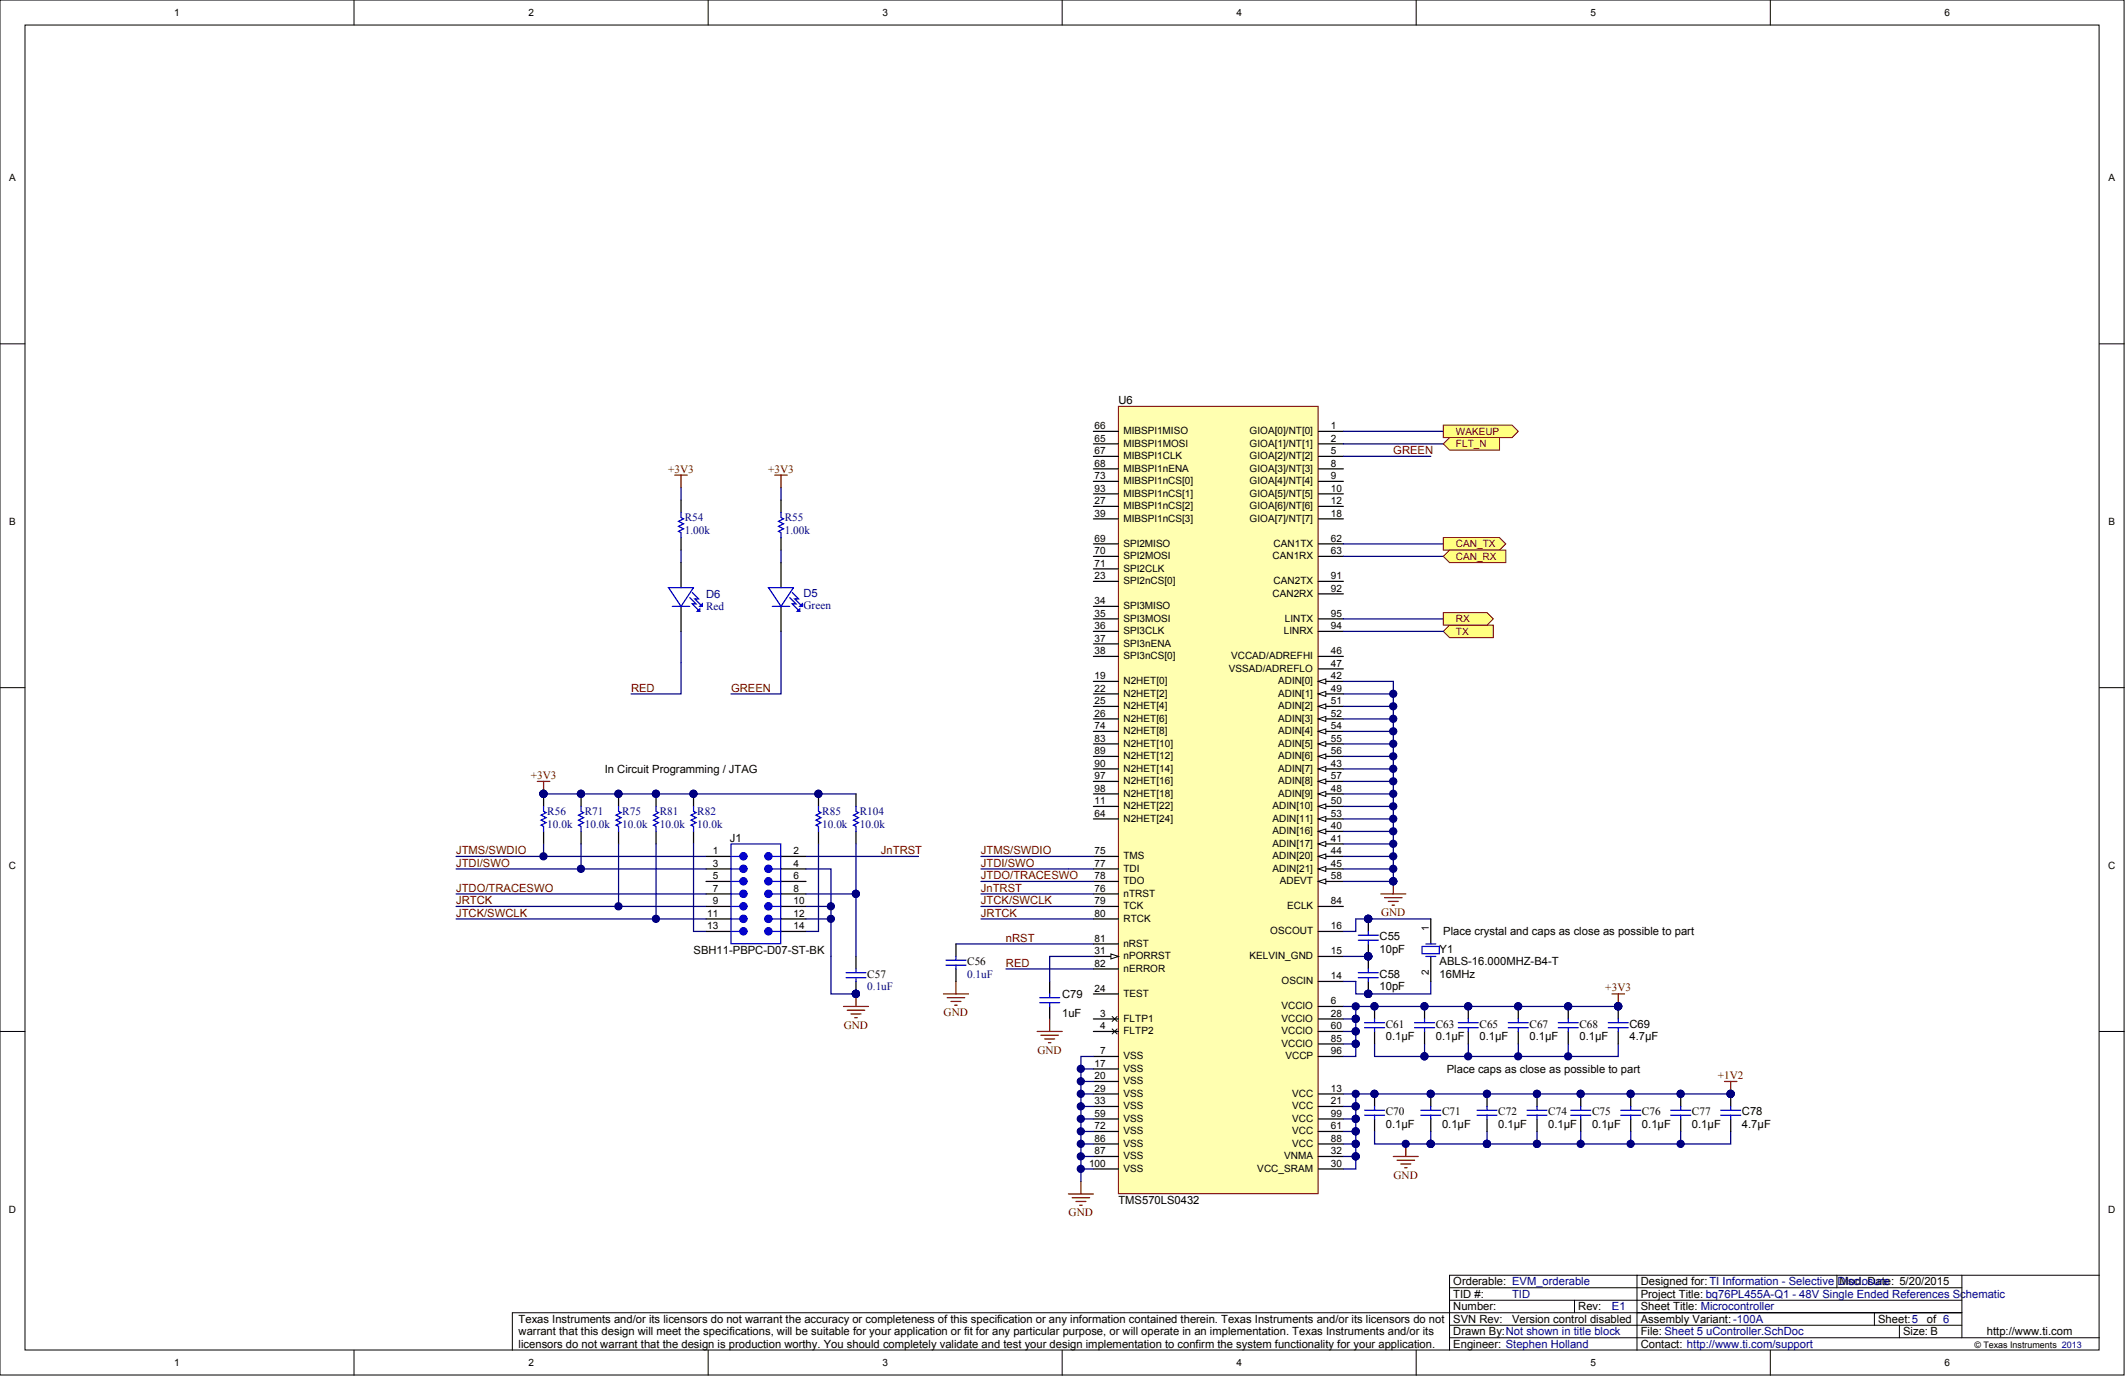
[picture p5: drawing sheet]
<svg xmlns="http://www.w3.org/2000/svg" width="431mm" height="279mm" viewBox="0 0 431 279" stroke-linecap="round" stroke-linejoin="round" font-family="sans-serif">
<defs><g id="words">
<g font-size="2.3">
<text x="227" y="82">U6</text>
<text x="122.7" y="156.8">In Circuit Programming / JTAG</text>
<text x="148.1" y="170.8">J1</text>
<text x="280" y="190.8">C55</text>
<text x="292.9" y="189.8">Place crystal and caps as close as possible to part</text>
<text x="140.7" y="193.6">SBH11-PBPC-D07-ST-BK</text>
<text x="196.3" y="195.8">C56</text>
<text x="280" y="193.3">10pF</text>
<text x="292.1" y="193.3">Y1</text>
<text x="292.1" y="195.9">ABLS-16.000MHZ-B4-T</text>
<text x="176" y="198.4">C57</text>
<text x="215.6" y="202.5">C79</text>
<text x="280" y="201">10pF</text>
<text x="280" y="198.4">C58</text>
<text x="292.1" y="198.4">16MHz</text>
<text x="215.6" y="206.3">1uF</text>
<text x="281.2" y="208.5">C61</text>
<text x="291.4" y="208.5">C63</text>
<text x="300.3" y="208.5">C65</text>
<text x="310.4" y="208.5">C67</text>
<text x="320.5" y="208.5">C68</text>
<text x="330.7" y="208.6">C69</text>
<text x="281.2" y="211.1">0.1µF</text>
<text x="291.4" y="211.1">0.1µF</text>
<text x="300.3" y="211.1">0.1µF</text>
<text x="310.4" y="211.1">0.1µF</text>
<text x="320.5" y="211.1">0.1µF</text>
<text x="330.7" y="211.1">4.7µF</text>
<text x="293.6" y="217.7">Place caps as close as possible to part</text>
<text x="281.2" y="226.3">C70</text>
<text x="292.6" y="226.3">C71</text>
<text x="304.1" y="226.3">C72</text>
<text x="314.2" y="226.3">C74</text>
<text x="323.1" y="226.3">C75</text>
<text x="333.2" y="226.3">C76</text>
<text x="343.4" y="226.3">C77</text>
<text x="353.5" y="226.3">C78</text>
<text x="281.2" y="228.9">0.1µF</text>
<text x="292.6" y="228.9">0.1µF</text>
<text x="304.1" y="228.9">0.1µF</text>
<text x="314.2" y="228.9">0.1µF</text>
<text x="323.1" y="228.9">0.1µF</text>
<text x="333.2" y="228.9">0.1µF</text>
<text x="343.4" y="228.9">0.1µF</text>
<text x="353.5" y="228.9">4.7µF</text>
<text x="227" y="244.3">TMS570LS0432</text>
<text x="294.9" y="263.4">TID #:</text>
<text x="294.9" y="260.8">Orderable: EVM_orderable</text>
<text x="333" y="263.4">Project Title: bq76PL455A-Q1 - 48V Single Ended References Schematic</text>
<text x="333" y="260.8">Designed for: TI Information - Selective Disclosure</text>
<text x="373.3" y="260.8">Mod. Date: 5/20/2015</text>
<text x="105.2" y="268.4">Texas Instruments and/or its licensors do not warrant the accuracy or completeness of this specification or any information contained therein. Texas Instruments and/or its licensors do not</text>
<text x="294.9" y="268.4">SVN Rev:</text>
<text x="294.9" y="265.9">Number:</text>
<text x="306.8" y="268.4">Version control disabled</text>
<text x="320.3" y="265.9">Rev:</text>
<text x="333" y="265.9">Sheet Title: Microcontroller</text>
<text x="333" y="268.4">Assembly Variant: -100A</text>
<text x="381.2" y="268.4">Sheet:5</text>
<text x="391" y="268.4">of 6</text>
<text x="105.2" y="271">warrant that this design will meet the specifications, will be suitable for your application or fit for any particular purpose, or will operate in an implementation. Texas Instruments and/or its</text>
<text x="105.2" y="273.5">licensors do not warrant that the design is production worthy. You should completely validate and test your design implementation to confirm the system functionality for your application.</text>
<text x="294.9" y="271">Drawn By:Not shown in title block</text>
<text x="294.9" y="273.5">Engineer: Stephen Holland</text>
<text x="333" y="271">File: Sheet 5 uController.SchDoc</text>
<text x="333" y="273.5">Contact: http://www.ti.com/support</text>
<text x="386.2" y="271">Size: B</text>
<text x="403.2" y="271">http://www.ti.com</text>
</g>
<g font-size="2.3" fill="#800000">
<text x="135.6" y="95.9">+3V3</text>
<text x="155.9" y="95.9">+3V3</text>
<text x="282.8" y="92.1">GREEN</text>
<text x="128.1" y="140.3">RED</text>
<text x="148.4" y="140.3">GREEN</text>
<text x="107.7" y="158">+3V3</text>
<text x="92.6" y="173.3">JTMS/SWDIO</text>
<text x="178.8" y="173.3">JnTRST</text>
<text x="199.1" y="173.3">JTMS/SWDIO</text>
<text x="92.6" y="175.8">JTDI/SWO</text>
<text x="199.1" y="175.8">JTDI/SWO</text>
<text x="199.1" y="178.4">JTDO/TRACESWO</text>
<text x="92.6" y="186">JTCK/SWCLK</text>
<text x="92.6" y="180.9">JTDO/TRACESWO</text>
<text x="92.6" y="183.5">JRTCK</text>
<text x="199.1" y="183.5">JTCK/SWCLK</text>
<text x="199.1" y="180.9">JnTRST</text>
<text x="199.1" y="186">JRTCK</text>
<text x="280.3" y="185.9">GND</text>
<text x="204.1" y="191.1">nRST</text>
<text x="204.1" y="196.1">RED</text>
<text x="325.8" y="201.2">+3V3</text>
<text x="171.2" y="208.8">GND</text>
<text x="191.5" y="206.2">GND</text>
<text x="210.5" y="213.9">GND</text>
<text x="348.6" y="218.9">+1V2</text>
<text x="282.8" y="239.2">GND</text>
<text x="216.9" y="246.8">GND</text>
</g>
<g font-size="2.3" fill="#000080">
<text x="139" y="105.8">R54</text>
<text x="159.3" y="105.8">R55</text>
<text x="139" y="108.3">1.00k</text>
<text x="159.3" y="108.3">1.00k</text>
<text x="143.3" y="123.8">Red</text>
<text x="143.3" y="121.3">D6</text>
<text x="163.1" y="123.5">Green</text>
<text x="163.1" y="121.1">D5</text>
<text x="111.1" y="167.9">10.0k</text>
<text x="111.1" y="165.4">R56</text>
<text x="118.7" y="167.9">10.0k</text>
<text x="118.7" y="165.4">R71</text>
<text x="126.3" y="167.9">10.0k</text>
<text x="126.3" y="165.4">R75</text>
<text x="133.9" y="167.9">10.0k</text>
<text x="133.9" y="165.4">R81</text>
<text x="141.5" y="167.9">10.0k</text>
<text x="141.5" y="165.4">R82</text>
<text x="166.9" y="167.9">10.0k</text>
<text x="166.9" y="165.4">R85</text>
<text x="174.5" y="167.9">10.0k</text>
<text x="174.5" y="165.4">R104</text>
<text x="176" y="200.9">0.1uF</text>
<text x="196.3" y="198.4">0.1uF</text>
<text x="306.8" y="263.4">TID</text>
<text x="327.1" y="265.9">E1</text>
</g>
<g font-size="2">
<text x="35.4" y="3.3">1</text>
<text x="107.2" y="3.3">2</text>
<text x="179.1" y="3.3">3</text>
<text x="250.9" y="3.3">4</text>
<text x="322.8" y="3.3">5</text>
<text x="394.6" y="3.3">6</text>
<text x="1.9" y="36.7">A</text>
<text x="427.9" y="36.7">A</text>
<text x="222.1" y="89.6">65</text>
<text x="222.1" y="87.1">66</text>
<text x="228" y="88.1">MIBSPI1MISO</text>
<text x="253.6" y="88.1">GIOA[0]/NT[0]</text>
<text x="270.1" y="87.1">1</text>
<text x="270.1" y="89.6">2</text>
<text x="222.1" y="92.2">67</text>
<text x="222.1" y="94.7">68</text>
<text x="228" y="90.7">MIBSPI1MOSI</text>
<text x="228" y="93.2">MIBSPI1CLK</text>
<text x="228" y="95.7">MIBSPI1nENA</text>
<text x="253.6" y="90.7">GIOA[1]/NT[1]</text>
<text x="253.6" y="93.2">GIOA[2]/NT[2]</text>
<text x="253.6" y="95.7">GIOA[3]/NT[3]</text>
<text x="270.1" y="92.2">5</text>
<text x="270.1" y="94.7">8</text>
<text x="222.1" y="97.2">73</text>
<text x="222.1" y="99.8">93</text>
<text x="228" y="98.3">MIBSPI1nCS[0]</text>
<text x="228" y="100.8">MIBSPI1nCS[1]</text>
<text x="253.6" y="98.3">GIOA[4]/NT[4]</text>
<text x="253.6" y="100.8">GIOA[5]/NT[5]</text>
<text x="270.1" y="97.2">9</text>
<text x="270.1" y="99.8">10</text>
<text x="1.9" y="106.5">B</text>
<text x="222.1" y="102.3">27</text>
<text x="222.1" y="104.9">39</text>
<text x="228" y="103.3">MIBSPI1nCS[2]</text>
<text x="228" y="105.9">MIBSPI1nCS[3]</text>
<text x="253.6" y="103.3">GIOA[6]/NT[6]</text>
<text x="253.6" y="105.9">GIOA[7]/NT[7]</text>
<text x="270.1" y="102.3">12</text>
<text x="270.1" y="104.9">18</text>
<text x="427.9" y="106.5">B</text>
<text x="222.1" y="109.9">69</text>
<text x="222.1" y="112.5">70</text>
<text x="228" y="110.9">SPI2MISO</text>
<text x="228" y="113.5">SPI2MOSI</text>
<text x="258.2" y="113.5">CAN1RX</text>
<text x="258.5" y="110.9">CAN1TX</text>
<text x="270.1" y="109.9">62</text>
<text x="270.1" y="112.5">63</text>
<text x="222.1" y="117.5">23</text>
<text x="222.1" y="115">71</text>
<text x="228" y="118.6">SPI2nCS[0]</text>
<text x="228" y="116">SPI2CLK</text>
<text x="258.5" y="118.6">CAN2TX</text>
<text x="270.1" y="117.5">91</text>
<text x="222.1" y="122.6">34</text>
<text x="222.1" y="125.2">35</text>
<text x="228" y="123.6">SPI3MISO</text>
<text x="258.2" y="121.1">CAN2RX</text>
<text x="270.1" y="120.1">92</text>
<text x="270.1" y="125.2">95</text>
<text x="222.1" y="127.7">36</text>
<text x="222.1" y="130.2">37</text>
<text x="228" y="126.2">SPI3MOSI</text>
<text x="228" y="128.7">SPI3CLK</text>
<text x="228" y="131.2">SPI3nENA</text>
<text x="260.5" y="128.7">LINRX</text>
<text x="260.7" y="126.2">LINTX</text>
<text x="270.1" y="127.7">94</text>
<text x="222.1" y="137.8">19</text>
<text x="222.1" y="132.8">38</text>
<text x="228" y="133.8">SPI3nCS[0]</text>
<text x="249.4" y="136.3">VSSAD/ADREFLO</text>
<text x="249.8" y="133.8">VCCAD/ADREFHI</text>
<text x="270.1" y="137.8">42</text>
<text x="270.1" y="132.8">46</text>
<text x="270.1" y="135.3">47</text>
<text x="222.1" y="140.4">22</text>
<text x="222.1" y="142.9">25</text>
<text x="228" y="138.9">N2HET[0]</text>
<text x="228" y="141.4">N2HET[2]</text>
<text x="228" y="143.9">N2HET[4]</text>
<text x="259.4" y="138.9">ADIN[0]</text>
<text x="259.4" y="141.4">ADIN[1]</text>
<text x="259.4" y="143.9">ADIN[2]</text>
<text x="270.1" y="140.4">49</text>
<text x="270.1" y="142.9">51</text>
<text x="222.1" y="145.4">26</text>
<text x="222.1" y="148">74</text>
<text x="228" y="146.5">N2HET[6]</text>
<text x="228" y="149">N2HET[8]</text>
<text x="259.4" y="146.5">ADIN[3]</text>
<text x="259.4" y="149">ADIN[4]</text>
<text x="270.1" y="145.4">52</text>
<text x="270.1" y="148">54</text>
<text x="222.1" y="150.5">83</text>
<text x="222.1" y="153.1">89</text>
<text x="222.1" y="155.6">90</text>
<text x="228" y="151.5">N2HET[10]</text>
<text x="228" y="154.1">N2HET[12]</text>
<text x="259.4" y="151.5">ADIN[5]</text>
<text x="259.4" y="154.1">ADIN[6]</text>
<text x="270.1" y="155.6">43</text>
<text x="270.1" y="150.5">55</text>
<text x="270.1" y="153.1">56</text>
<text x="222.1" y="158.1">97</text>
<text x="222.1" y="160.7">98</text>
<text x="228" y="156.6">N2HET[14]</text>
<text x="228" y="159.1">N2HET[16]</text>
<text x="228" y="161.7">N2HET[18]</text>
<text x="259.4" y="156.6">ADIN[7]</text>
<text x="259.4" y="161.7">ADIN[9]</text>
<text x="259.4" y="159.1">ADIN[8]</text>
<text x="270.1" y="160.7">48</text>
<text x="270.1" y="158.1">57</text>
<text x="222.1" y="163.2">11</text>
<text x="222.1" y="165.7">64</text>
<text x="228" y="164.2">N2HET[22]</text>
<text x="228" y="166.8">N2HET[24]</text>
<text x="258.2" y="164.2">ADIN[10]</text>
<text x="258.2" y="166.8">ADIN[11]</text>
<text x="270.1" y="163.2">50</text>
<text x="270.1" y="165.7">53</text>
<text x="144.7" y="173.4">1</text>
<text x="161" y="173.4">2</text>
<text x="222.1" y="173.4">75</text>
<text x="258.2" y="169.3">ADIN[16]</text>
<text x="258.2" y="171.8">ADIN[17]</text>
<text x="270.1" y="168.3">40</text>
<text x="270.1" y="170.8">41</text>
<text x="270.1" y="173.4">44</text>
<text x="1.8" y="176.3">C</text>
<text x="144.7" y="175.9">3</text>
<text x="144.7" y="178.4">5</text>
<text x="161" y="175.9">4</text>
<text x="161" y="178.4">6</text>
<text x="222.1" y="175.9">77</text>
<text x="222.1" y="178.4">78</text>
<text x="228" y="174.4">TMS</text>
<text x="228" y="176.9">TDI</text>
<text x="228" y="179.4">TDO</text>
<text x="258.2" y="174.4">ADIN[20]</text>
<text x="258.2" y="176.9">ADIN[21]</text>
<text x="259.7" y="179.4">ADEVT</text>
<text x="270.1" y="175.9">45</text>
<text x="270.1" y="178.4">58</text>
<text x="427.9" y="176.3">C</text>
<text x="144.7" y="181">7</text>
<text x="144.7" y="183.5">9</text>
<text x="161" y="181">8</text>
<text x="161" y="183.5">10</text>
<text x="222.1" y="181">76</text>
<text x="222.1" y="183.5">79</text>
<text x="228" y="182">nTRST</text>
<text x="228" y="184.5">TCK</text>
<text x="261.2" y="184.5">ECLK</text>
<text x="270.1" y="183.5">84</text>
<text x="143.5" y="186">11</text>
<text x="143.5" y="188.6">13</text>
<text x="161" y="186">12</text>
<text x="161" y="188.6">14</text>
<text x="222.1" y="186">80</text>
<text x="222.1" y="191.1">81</text>
<text x="228" y="187">RTCK</text>
<text x="257.8" y="189.6">OSCOUT</text>
<text x="270.1" y="188.6">16</text>
<text x="289.9" y="189" transform="rotate(-90 289.9 189)">1</text>
<text x="222.1" y="193.6">31</text>
<text x="222.1" y="196.2">82</text>
<text x="228" y="194.7">nPORRST</text>
<text x="228" y="192.1">nRST</text>
<text x="228" y="197.2">nERROR</text>
<text x="253.6" y="194.7">KELVIN_GND</text>
<text x="270.1" y="193.6">15</text>
<text x="289.9" y="197.7" transform="rotate(-90 289.9 197.7)">2</text>
<text x="222.1" y="201.3">24</text>
<text x="228" y="202.3">TEST</text>
<text x="260.1" y="199.7">OSCIN</text>
<text x="270.1" y="203.8">6</text>
<text x="270.1" y="198.7">14</text>
<text x="223.3" y="206.3">3</text>
<text x="223.3" y="208.9">4</text>
<text x="228" y="207.3">FLTP1</text>
<text x="228" y="209.9">FLTP2</text>
<text x="260.1" y="204.8">VCCIO</text>
<text x="260.1" y="207.3">VCCIO</text>
<text x="260.1" y="209.9">VCCIO</text>
<text x="270.1" y="206.3">28</text>
<text x="270.1" y="208.9">60</text>
<text x="223.3" y="213.9">7</text>
<text x="228" y="215">VSS</text>
<text x="260.1" y="212.4">VCCIO</text>
<text x="260.9" y="215">VCCP</text>
<text x="270.1" y="211.4">85</text>
<text x="270.1" y="213.9">96</text>
<text x="222.1" y="216.5">17</text>
<text x="222.1" y="219">20</text>
<text x="222.1" y="221.5">29</text>
<text x="228" y="217.5">VSS</text>
<text x="228" y="220">VSS</text>
<text x="270.1" y="221.5">13</text>
<text x="222.1" y="224.1">33</text>
<text x="222.1" y="226.6">59</text>
<text x="228" y="222.6">VSS</text>
<text x="228" y="225.1">VSS</text>
<text x="228" y="227.6">VSS</text>
<text x="262.2" y="222.6">VCC</text>
<text x="262.2" y="225.1">VCC</text>
<text x="262.2" y="227.6">VCC</text>
<text x="270.1" y="224.1">21</text>
<text x="270.1" y="226.6">99</text>
<text x="222.1" y="229.2">72</text>
<text x="222.1" y="231.7">86</text>
<text x="228" y="230.2">VSS</text>
<text x="228" y="232.7">VSS</text>
<text x="262.2" y="230.2">VCC</text>
<text x="262.2" y="232.7">VCC</text>
<text x="270.1" y="229.2">61</text>
<text x="270.1" y="231.7">88</text>
<text x="221" y="236.8">100</text>
<text x="222.1" y="234.2">87</text>
<text x="228" y="235.2">VSS</text>
<text x="228" y="237.8">VSS</text>
<text x="255.2" y="237.8">VCC_SRAM</text>
<text x="260.6" y="235.2">VNMA</text>
<text x="270.1" y="236.8">30</text>
<text x="270.1" y="234.2">32</text>
<text x="1.8" y="246">D</text>
<text x="427.9" y="246">D</text>
<text x="35.4" y="277.2">1</text>
<text x="107.2" y="277.2">2</text>
<text x="179.1" y="277.2">3</text>
<text x="250.9" y="277.2">4</text>
<text x="322.8" y="277.2">5</text>
<text x="394.6" y="277.2">6</text>
</g>
<g font-size="2" fill="#800000">
<text x="295.4" y="88.2">WAKEUP</text>
<text x="295.4" y="90.8">FLT_N</text>
<text x="295.4" y="111.1">CAN_TX</text>
<text x="295.4" y="113.6">CAN_RX</text>
<text x="295.4" y="128.8">TX</text>
<text x="295.4" y="126.3">RX</text>
</g>
<text font-size="1.8" x="400.7" y="273.6">© Texas Instruments 2013</text>
</g></defs>
<g fill="#fff" stroke="#000" stroke-width=".2">
<path d="M0 0h431.1v279h-431.1z"/>
<path d="M5.1 5.1h420.9v268.8h-420.9z"/>
</g>
<g fill="none" stroke="#000" stroke-width=".2">
<path d="M71.8 0v5.1M143.7 0v5.1M215.6 0v5.1M287.4 0v5.1M359.3 0v5.1M0 69.8h5.1M426 69.8h5.1M0 139.5h5.1M426 139.5h5.1M0 209.3h5.1M426 209.3h5.1M332.2 258.8h-38v15.2"/>
<path d="M372.8 258.8v2.5M398.1 258.8v12.6M426 258.8h-93.8v15.2M71.8 274v5M143.7 274v5M215.6 274v5M287.4 274v5M294.2 271.4h131.8M294.2 268.9h103.9M294.2 263.8h103.9M294.2 261.3h103.9M319.5 263.8v2.6"/>
<path d="M359.3 274v5M380.4 266.4v2.5M385.5 268.9v2.5M398.1 266.4h-294.1v7.6"/>
</g>
<path d="M194 199.1v2.6M191.5 201.7h5M192.2 202.4h3.6M193 203.2h2M193.7 204h.6" fill="none" stroke="#800000" stroke-width=".25"/>
<path d="M194 191.5h27.9" fill="none" stroke="#000080" stroke-width=".25"/>
<path d="M227 82.5h40.5v159.7h-40.5z" fill="#ffffb0" stroke="#800000" stroke-width=".2"/>
<g fill="none" stroke="#000" stroke-width=".25">
<path d="M267.5 87.5h5.1M267.5 90.1h5.1M267.5 92.6h5.1M267.5 95.1h5.1M267.5 97.7h5.1M221.9 102.7h5.1M221.9 118h5.1M267.5 100.2h5.1M267.5 102.7h5.1M267.5 105.3h5.1M221.9 138.3h5.1M221.9 140.8h5.1"/>
<path d="M221.9 143.3h5.1M221.9 145.9h5.1M221.9 163.6h5.1M221.9 194.1h5.1M267.5 199.1h5.1M267.5 194.1h5.1M267.5 189h5.1M221.9 206.8h5.1M221.9 209.3h5.1M221.9 214.4h5.1M221.9 216.9h5.1M221.9 219.4h5.1"/>
<path d="M221.9 201.7h5.1M267.5 206.8h5.1M267.5 204.2h5.1M221.9 222h5.1M267.5 222h5.1M267.5 224.5h5.1M267.5 237.2h5.1"/>
</g>
<path d="M225.7 206.2l1 1.1M225.7 208.8l1 1M226.7 206.2l-1 1.1M226.7 208.8l-1 1" fill="none" stroke="#000" stroke-width=".2"/>
<path d="M225.4 193.6l1.6 .5-1.6 .5z" fill="#fff" stroke="#000" stroke-width=".2"/>
<path d="M221.9 105.3h5.1M221.9 123h5.1M221.9 125.6h5.1M221.9 128.1h5.1M221.9 130.6h5.1M221.9 133.2h5.1M267.5 168.7h5.1M221.9 224.5h5.1M267.5 234.7h5.1" fill="none" stroke="#000" stroke-width=".25"/>
<path d="M267.5 168.7l1.6-.5v1z" fill="#fff" stroke="#000" stroke-width=".2"/>
<path d="M267.5 171.2h5.1" fill="none" stroke="#000" stroke-width=".25"/>
<path d="M267.5 171.2l1.6-.5v1z" fill="#fff" stroke="#000" stroke-width=".2"/>
<path d="M267.5 138.3h5.1" fill="none" stroke="#000" stroke-width=".25"/>
<path d="M267.5 138.3l1.6-.5v1z" fill="#fff" stroke="#000" stroke-width=".2"/>
<path d="M267.5 156h5.1" fill="none" stroke="#000" stroke-width=".25"/>
<path d="M267.5 156l1.6-.5v1z" fill="#fff" stroke="#000" stroke-width=".2"/>
<path d="M267.5 173.8h5.1" fill="none" stroke="#000" stroke-width=".25"/>
<path d="M267.5 173.8l1.6-.5v1z" fill="#fff" stroke="#000" stroke-width=".2"/>
<path d="M267.5 176.3h5.1" fill="none" stroke="#000" stroke-width=".25"/>
<path d="M267.5 176.3l1.6-.5v1z" fill="#fff" stroke="#000" stroke-width=".2"/>
<path d="M267.5 161.1h5.1" fill="none" stroke="#000" stroke-width=".25"/>
<path d="M267.5 161.1l1.6-.5v1z" fill="#fff" stroke="#000" stroke-width=".2"/>
<path d="M267.5 140.8h5.1" fill="none" stroke="#000" stroke-width=".25"/>
<path d="M267.5 140.8l1.6-.5v1z" fill="#fff" stroke="#000" stroke-width=".2"/>
<path d="M267.5 163.6h5.1" fill="none" stroke="#000" stroke-width=".25"/>
<path d="M267.5 163.6l1.6-.5v1z" fill="#fff" stroke="#000" stroke-width=".2"/>
<path d="M267.5 133.2h5.1M267.5 135.7h5.1M267.5 143.3h5.1" fill="none" stroke="#000" stroke-width=".25"/>
<path d="M267.5 143.3l1.6-.5v1z" fill="#fff" stroke="#000" stroke-width=".2"/>
<path d="M267.5 145.9h5.1" fill="none" stroke="#000" stroke-width=".25"/>
<path d="M267.5 145.9l1.6-.5v1z" fill="#fff" stroke="#000" stroke-width=".2"/>
<path d="M267.5 166.2h5.1" fill="none" stroke="#000" stroke-width=".25"/>
<path d="M267.5 166.2l1.6-.5v1z" fill="#fff" stroke="#000" stroke-width=".2"/>
<path d="M267.5 148.4h5.1" fill="none" stroke="#000" stroke-width=".25"/>
<path d="M267.5 148.4l1.6-.5v1z" fill="#fff" stroke="#000" stroke-width=".2"/>
<path d="M267.5 150.9h5.1" fill="none" stroke="#000" stroke-width=".25"/>
<path d="M267.5 150.9l1.6-.5v1z" fill="#fff" stroke="#000" stroke-width=".2"/>
<path d="M267.5 153.5h5.1" fill="none" stroke="#000" stroke-width=".25"/>
<path d="M267.5 153.5l1.6-.5v1z" fill="#fff" stroke="#000" stroke-width=".2"/>
<path d="M267.5 158.6h5.1" fill="none" stroke="#000" stroke-width=".25"/>
<path d="M267.5 158.6l1.6-.6v1.1z" fill="#fff" stroke="#000" stroke-width=".2"/>
<path d="M267.5 178.8h5.1" fill="none" stroke="#000" stroke-width=".25"/>
<path d="M267.5 178.8l1.6-.5v1.1z" fill="#fff" stroke="#000" stroke-width=".2"/>
<g fill="none" stroke="#000" stroke-width=".25">
<path d="M221.9 90.1h5.1M221.9 87.5h5.1M221.9 92.6h5.1M221.9 95.1h5.1M221.9 97.7h5.1M221.9 110.4h5.1M221.9 112.9h5.1M221.9 115.4h5.1M221.9 100.2h5.1M267.5 110.4h5.1M267.5 112.9h5.1M267.5 118h5.1"/>
<path d="M267.5 120.5h5.1M267.5 125.6h5.1M267.5 128.1h5.1M221.9 148.4h5.1M221.9 150.9h5.1M221.9 153.5h5.1M221.9 156h5.1M221.9 158.6h5.1M221.9 166.2h5.1M221.9 173.8h5.1M221.9 176.3h5.1M221.9 178.8h5.1"/>
<path d="M221.9 161.1h5.1M221.9 181.4h5.1M221.9 183.9h5.1M221.9 186.5h5.1M221.9 191.5h5.1M221.9 196.6h5.1M267.5 183.9h5.1M267.5 209.3h5.1M267.5 211.8h5.1M267.5 214.4h5.1M221.9 227h5.1M221.9 229.6h5.1"/>
<path d="M221.9 232.1h5.1M221.9 234.7h5.1M221.9 237.2h5.1M267.5 227h5.1M267.5 229.6h5.1M267.5 232.1h5.1"/>
</g>
<path d="M294.2 126.8h8.8v2.6h-8.8l-1.3-1.3z" fill-rule="evenodd" fill="#ffff80" stroke="#800000" stroke-width=".2"/>
<path d="M272.6 125.6h20.3M272.6 128.1h20.3" fill="none" stroke="#000080" stroke-width=".25"/>
<path d="M292.9 124.3h8.9l1.2 1.3-1.2 1.2h-8.9z" fill-rule="evenodd" fill="#ffff80" stroke="#800000" stroke-width=".2"/>
<path d="M219.4 239.7v2.6M216.8 242.3h5.1M217.6 243h3.5M218.3 243.8h2.1M219.1 244.5h.5" fill="none" stroke="#800000" stroke-width=".25"/>
<path d="M272.6 87.5h20.3M272.6 90.1h20.3M219.4 216.9h2.5M219.4 219.4h2.5M221.9 214.4h-2.5v25.3M219.4 222h2.5M219.4 224.5h2.5M219.4 227h2.5M219.4 229.6h2.5M219.4 232.1h2.5M219.4 234.7h2.5M219.4 237.2h2.5" fill="none" stroke="#000080" stroke-width=".25"/>
<g fill="#000080" stroke="#000080" stroke-width=".2">
<circle cx="219.3" cy="216.9" r=".74"/>
<circle cx="219.3" cy="219.4" r=".74"/>
<circle cx="219.3" cy="221.9" r=".74"/>
<circle cx="219.3" cy="224.5" r=".74"/>
<circle cx="219.3" cy="227" r=".74"/>
<circle cx="219.3" cy="229.6" r=".74"/>
<circle cx="219.3" cy="232.1" r=".74"/>
<circle cx="219.3" cy="234.6" r=".74"/>
<circle cx="219.3" cy="237.2" r=".74"/>
</g>
<g fill="#ffff80" stroke="#800000" stroke-width=".2">
<path d="M292.9 86.3h13.9l1.3 1.2-1.3 1.3h-13.9z" fill-rule="evenodd"/>
<path d="M294.2 88.8h10.1v2.5h-10.1l-1.3-1.2z" fill-rule="evenodd"/>
</g>
<g fill="none" stroke="#000080" stroke-width=".25">
<path d="M138.2 98.9v2.6M158.5 98.9v2.6M138.2 111.6v2.6M158.5 111.6v2.6M138.2 128.1v12.7h-10.1M158.5 128.1v12.7h-10.1M272.6 199.1h2.5v2.6h15.3v-2.6M272.6 194.1h5.1M290.4 186.5h-15.3v2.5h-2.5M272.6 204.2h55.8M275.1 204.2v2.6h-2.5M275.1 206.8v2.5h-2.5"/>
<path d="M275.1 209.3v2.5h-2.5M275.1 211.8v2.6h-2.5M279 211.8v2.6h10.1v-2.6M298 211.8v2.6M308.1 211.8v2.6M318.3 211.8v2.6M328.4 211.8v2.6h-39.3M272.6 222h78.6M275.1 222v2.5h-2.5M275.1 224.5v2.5h-2.5M275.1 227v2.6h-2.5M275.1 229.6v2.5h-2.5"/>
<path d="M275.1 232.1v2.6h-2.5M275.1 234.7v2.5h-2.5M279 229.6v2.5h11.4M290.4 232.1h11.4M290.4 229.6v2.5M301.8 229.6v2.5M311.9 229.6v2.5h-10.1M320.8 229.6v2.5M330.9 229.6v2.5M341.1 229.6v2.5M351.2 229.6v2.5h-39.3"/>
</g>
<g fill="none" stroke="#800000" stroke-width=".25">
<path d="M136.9 96.4h2.6M138.2 96.4v2.5M157.2 96.4h2.6M158.5 96.4v2.5M327.1 201.7h2.6M328.4 201.7v2.5M350 219.4h2.5M351.2 219.4v2.6M282.8 234.7h5M283.5 235.4h3.6M284.3 236.2h2M285 236.9h.5"/>
<path d="M285.3 232.1v2.6"/>
</g>
<g fill="none" stroke="#000" stroke-width=".25">
<path d="M138.2 101.5v2.5M138.2 109.1v2.5M138.2 114.2v5M158.5 101.5v2.5M158.5 109.1v2.5M158.5 114.2v5M138.2 123v5.1M158.5 123v5.1M277.7 186.5v2.5M277.7 191.5v5.1M277.7 199.1v2.6M290.4 186.5v5"/>
<path d="M290.4 194.1v5M279 204.2v2.6M279 209.3v2.5M289.1 204.2v2.6M289.1 209.3v2.5M298 204.2v2.6M298 209.3v2.5M308.1 204.2v2.6M308.1 209.3v2.5M318.3 204.2v2.6M318.3 209.3v2.5M328.4 204.2v2.6"/>
<path d="M328.4 209.3v2.5M279 222v2.5M279 227v2.6M290.4 222v2.5M290.4 227v2.6M301.8 222v2.5M301.8 227v2.6M311.9 222v2.5M311.9 227v2.6M320.8 222v2.5M320.8 227v2.6M330.9 222v2.5"/>
<path d="M330.9 227v2.6M341.1 222v2.5M341.1 227v2.6M351.2 222v2.5M351.2 227v2.6"/>
</g>
<g fill="none" stroke="#00f" stroke-width=".25">
<path d="M135.7 119.2h5l-2.5 3.8zM138.2 104v1l.5 .3-1 .5 1 .5-1 .5 1 .5-1 .5 .5 .3v1M156 119.2h5l-2.5 3.8zM158.5 104v1l.5 .3-1 .5 1 .5-1 .5 1 .5-1 .5 .5 .3v1M136.4 123h3.6M140 121.3l1.3 1.2h-.8l1.5 1.6M140.5 120.2l1.3 1.3h-.8l1.5 1.5M142 123.5v.6h-.5zM142.5 122.5v.5h-.5zM156.7 123h3.6M160.3 121.3l1.2 1.2h-.7l1.5 1.6M160.8 120.2l1.2 1.3h-.7l1.5 1.5"/>
<path d="M162.3 123.5v.6h-.5zM162.8 122.5v.5h-.5zM275.7 189.8h4M275.7 190.8h4M275.7 197.4h4M275.7 198.4h4M277.7 189v.8M277.7 190.8v.7M277.7 196.6v.8M277.7 198.4v.7M289.4 194.1h2M289.4 191.5h2"/>
<path d="M276.9 208.5h4.1M276.9 207.5h4.1M279 206.8v.7M279 208.5v.8M287.1 208.5h4M287.1 207.5h4M289.1 206.8v.7M289.1 208.5v.8M295.9 208.5h4.1M295.9 207.5h4.1M298 206.8v.7M298 208.5v.8"/>
<path d="M306.1 208.5h4M306.1 207.5h4M308.1 206.8v.7M308.1 208.5v.8M316.2 208.5h4.1M316.2 207.5h4.1M318.3 206.8v.7M318.3 208.5v.8M326.4 208.5h4M326.4 207.5h4M328.4 206.8v.7M328.4 208.5v.8"/>
<path d="M276.9 226.3h4.1M276.9 225.3h4.1M279 224.5v.8M279 226.3v.7M288.3 226.3h4.1M288.3 225.3h4.1M290.4 224.5v.8M290.4 226.3v.7M299.7 226.3h4.1M299.7 225.3h4.1M301.8 224.5v.8M301.8 226.3v.7"/>
<path d="M309.9 226.3h4M309.9 225.3h4M311.9 224.5v.8M311.9 226.3v.7M318.8 226.3h4M318.8 225.3h4M320.8 224.5v.8M320.8 226.3v.7M328.9 226.3h4.1M328.9 225.3h4.1M330.9 224.5v.8M330.9 226.3v.7"/>
<path d="M339.1 226.3h4M339.1 225.3h4M341.1 224.5v.8M341.1 226.3v.7M349.2 226.3h4.1M349.2 225.3h4.1M351.2 224.5v.8M351.2 226.3v.7"/>
</g>
<g fill="#000080" stroke="#000080" stroke-width=".2">
<circle cx="278.9" cy="221.9" r=".74"/>
<circle cx="290.3" cy="221.9" r=".74"/>
<circle cx="351.2" cy="221.9" r=".74"/>
<circle cx="275.1" cy="224.5" r=".74"/>
<circle cx="275.1" cy="221.9" r=".74"/>
<circle cx="275.1" cy="227" r=".74"/>
<circle cx="275.1" cy="229.6" r=".74"/>
<circle cx="285.3" cy="232.1" r=".74"/>
<circle cx="290.3" cy="232.1" r=".74"/>
<circle cx="301.8" cy="232.1" r=".74"/>
<circle cx="311.9" cy="232.1" r=".74"/>
<circle cx="301.8" cy="221.9" r=".74"/>
<circle cx="311.9" cy="221.9" r=".74"/>
<circle cx="320.8" cy="221.9" r=".74"/>
<circle cx="330.9" cy="221.9" r=".74"/>
<circle cx="341.1" cy="221.9" r=".74"/>
<circle cx="320.8" cy="232.1" r=".74"/>
<circle cx="330.9" cy="232.1" r=".74"/>
<circle cx="341.1" cy="232.1" r=".74"/>
<circle cx="275.1" cy="232.1" r=".74"/>
<circle cx="275.1" cy="234.6" r=".74"/>
<circle cx="289.1" cy="214.3" r=".74"/>
<circle cx="278.9" cy="204.2" r=".74"/>
<circle cx="289.1" cy="204.2" r=".74"/>
<circle cx="297.9" cy="204.2" r=".74"/>
<circle cx="308.1" cy="204.2" r=".74"/>
<circle cx="318.2" cy="204.2" r=".74"/>
<circle cx="328.4" cy="204.2" r=".74"/>
<circle cx="297.9" cy="214.3" r=".74"/>
<circle cx="308.1" cy="214.3" r=".74"/>
<circle cx="318.2" cy="214.3" r=".74"/>
<circle cx="275.1" cy="206.7" r=".74"/>
<circle cx="275.1" cy="204.2" r=".74"/>
<circle cx="275.1" cy="209.3" r=".74"/>
<circle cx="275.1" cy="211.8" r=".74"/>
<circle cx="277.7" cy="186.4" r=".74"/>
<circle cx="277.7" cy="194" r=".74"/>
<circle cx="277.7" cy="201.7" r=".74"/>
</g>
<path d="M288.6 192h3.5v1.5h-3.5z" fill="#fff" stroke="#00f" stroke-width=".25"/>
<path d="M199.1 173.8h22.8M199.1 176.3h22.8M199.1 178.8h22.8M199.1 183.9h22.8M204.1 196.6h17.8" fill="none" stroke="#000080" stroke-width=".25"/>
<path d="M148.4 171.2h10v20.3h-10z" fill="#fff" stroke="#00f" stroke-width=".25"/>
<g fill="none" stroke="#000" stroke-width=".25">
<path d="M110.3 161.1v2.5M110.3 168.7v2.5M117.9 161.1v2.5M117.9 168.7v2.5M125.5 161.1v2.5M125.5 168.7v2.5M133.1 161.1v2.5M133.1 168.7v2.5M140.7 161.1v2.5M140.7 168.7v2.5M143.3 173.8h5.1M143.3 176.3h5.1"/>
<path d="M143.3 178.8h5.1M158.5 173.8h5.1M158.5 176.3h5.1M158.5 178.8h5.1M166.1 161.1v2.5M166.1 168.7v2.5M173.7 161.1v2.5M173.7 168.7v2.5M143.3 181.4h5.1M143.3 183.9h5.1M143.3 186.5h5.1M143.3 189h5.1"/>
<path d="M158.5 181.4h5.1M158.5 183.9h5.1M158.5 186.5h5.1M158.5 189h5.1M173.7 194.1v2.5M173.7 199.1v2.6M194 191.5v2.6M194 196.6v2.5"/>
</g>
<g fill="none" stroke="#00f" stroke-width=".25">
<path d="M110.3 163.6v1l.5 .3-1 .5 1 .5-1 .5 1 .5-1 .5 .5 .3v1M117.9 163.6v1l.5 .3-1 .5 1 .5-1 .5 1 .5-1 .5 .5 .3v1M125.5 163.6v1l.5 .3-1 .5 1 .5-1 .5 1 .5-1 .5 .5 .3v1M133.1 163.6v1l.5 .3-1 .5 1 .5-1 .5 1 .5-1 .5 .5 .3v1M140.7 163.6v1l.6 .3-1.1 .5 1.1 .5-1.1 .5 1.1 .5-1.1 .5 .5 .3v1M148.4 176.3h1.7M148.4 173.8h1.7M148.4 178.8h1.7M156.7 176.3h1.8M156.7 173.8h1.8M156.7 178.8h1.8M166.1 163.6v1l.5 .3-1 .5 1 .5-1 .5 1 .5-1 .5 .5 .3v1"/>
<path d="M173.7 163.6v1l.5 .3-1 .5 1 .5-1 .5 1 .5-1 .5 .5 .3v1M148.4 181.4h1.7M148.4 183.9h1.7M148.4 189h1.7M148.4 186.5h1.7M156.7 181.4h1.8M156.7 183.9h1.8M156.7 189h1.8M156.7 186.5h1.8M171.7 198.4h4M171.7 197.4h4M173.7 196.6v.8"/>
<path d="M173.7 198.4v.7M192 195.8h4M192 194.8h4M194 194.1v.7M194 195.8v.8"/>
</g>
<g fill="#00f" stroke="#00f" stroke-width=".25">
<circle cx="150.9" cy="176.3" r=".74"/>
<circle cx="150.9" cy="173.7" r=".74"/>
<circle cx="150.9" cy="178.8" r=".74"/>
<circle cx="150.9" cy="181.4" r=".74"/>
<circle cx="150.9" cy="183.9" r=".74"/>
<circle cx="155.9" cy="181.4" r=".74"/>
<circle cx="155.9" cy="183.9" r=".74"/>
<circle cx="155.9" cy="178.8" r=".74"/>
<circle cx="155.9" cy="176.3" r=".74"/>
<circle cx="155.9" cy="173.7" r=".74"/>
<circle cx="150.9" cy="189" r=".74"/>
<circle cx="150.9" cy="186.4" r=".74"/>
<circle cx="155.9" cy="186.4" r=".74"/>
<circle cx="155.9" cy="189" r=".74"/>
</g>
<g fill="#000080" stroke="#000080" stroke-width=".2">
<circle cx="133.1" cy="161.1" r=".74"/>
<circle cx="125.5" cy="161.1" r=".74"/>
<circle cx="117.9" cy="161.1" r=".74"/>
<circle cx="110.3" cy="161.1" r=".74"/>
<circle cx="140.7" cy="161.1" r=".74"/>
<circle cx="166.1" cy="161.1" r=".74"/>
<circle cx="173.7" cy="201.7" r=".74"/>
<circle cx="168.6" cy="183.9" r=".74"/>
<circle cx="168.6" cy="186.4" r=".74"/>
<circle cx="173.7" cy="181.4" r=".74"/>
<circle cx="133.1" cy="186.4" r=".74"/>
<circle cx="125.5" cy="183.9" r=".74"/>
<circle cx="117.9" cy="176.3" r=".74"/>
<circle cx="110.3" cy="173.7" r=".74"/>
</g>
<g fill="none" stroke="#000080" stroke-width=".25">
<path d="M272.6 92.6h17.8M272.6 110.4h20.3M272.6 112.9h20.3M92.6 173.8h50.7M92.6 176.3h50.7M110.3 161.1h63.4M110.3 171.2v2.6M117.9 171.2v5.1M125.5 171.2v12.7M133.1 171.2v15.3M140.7 171.2v17.8h2.6M163.6 176.3h5v25.4h5.1"/>
<path d="M163.6 173.8h22.8M166.1 171.2v17.8h-2.5M173.7 171.2v10.2M92.6 181.4h50.7M92.6 186.5h50.7M92.6 183.9h50.7M163.6 181.4h10.1v12.7M163.6 186.5h5M163.6 183.9h5M199.1 181.4h22.8M199.1 186.5h22.8"/>
</g>
<path d="M109 158.6h2.6M110.3 158.6v2.5M171.2 204.2h5M171.9 205h3.6M172.7 205.7h2M173.5 206.5h.5M173.7 201.7v2.5" fill="none" stroke="#800000" stroke-width=".25"/>
<g fill="#ffff80" stroke="#800000" stroke-width=".2">
<path d="M292.9 109.1h11.4l1.3 1.3-1.3 1.2h-11.4z" fill-rule="evenodd"/>
<path d="M294.2 111.6h11.4v2.6h-11.4l-1.3-1.3z" fill-rule="evenodd"/>
</g>
<path d="M213 199.1v2.6M213 204.2v2.6" fill="none" stroke="#000" stroke-width=".25"/>
<path d="M211 202.4h4M211 203.5h4M213 201.7v.7M213 203.5v.7" fill="none" stroke="#00f" stroke-width=".25"/>
<path d="M282.8 178.8v2.6M280.2 181.4h5.1M281 182.1h3.5M281.7 182.9h2.1M282.5 183.7h.5M210.5 209.3h5.1M211.2 210h3.6M212 210.8h2M212.8 211.6h.5M213 206.8v2.5" fill="none" stroke="#800000" stroke-width=".25"/>
<g fill="none" stroke="#000080" stroke-width=".25">
<path d="M272.6 138.3h10.2v40.5h-10.2M272.6 158.6h10.2M272.6 156h10.2M272.6 153.5h10.2M272.6 150.9h10.2M272.6 148.4h10.2M272.6 145.9h10.2M272.6 143.3h10.2M272.6 140.8h10.2M272.6 176.3h10.2M272.6 173.8h10.2M272.6 171.2h10.2"/>
<path d="M272.6 168.7h10.2M272.6 166.2h10.2M272.6 163.6h10.2M272.6 161.1h10.2M221.9 194.1h-8.9v5"/>
</g>
<g fill="#000080" stroke="#000080" stroke-width=".2">
<circle cx="282.7" cy="178.8" r=".74"/>
<circle cx="282.7" cy="176.3" r=".74"/>
<circle cx="282.7" cy="173.7" r=".74"/>
<circle cx="282.7" cy="171.2" r=".74"/>
<circle cx="282.7" cy="168.7" r=".74"/>
<circle cx="282.7" cy="166.1" r=".74"/>
<circle cx="282.7" cy="163.6" r=".74"/>
<circle cx="282.7" cy="161.1" r=".74"/>
<circle cx="282.7" cy="158.5" r=".74"/>
<circle cx="282.7" cy="156" r=".74"/>
<circle cx="282.7" cy="153.5" r=".74"/>
<circle cx="282.7" cy="150.9" r=".74"/>
<circle cx="282.7" cy="148.4" r=".74"/>
<circle cx="282.7" cy="145.8" r=".74"/>
<circle cx="282.7" cy="143.3" r=".74"/>
<circle cx="282.7" cy="140.8" r=".74"/>
</g>
<use href="#words"/>
</svg>
